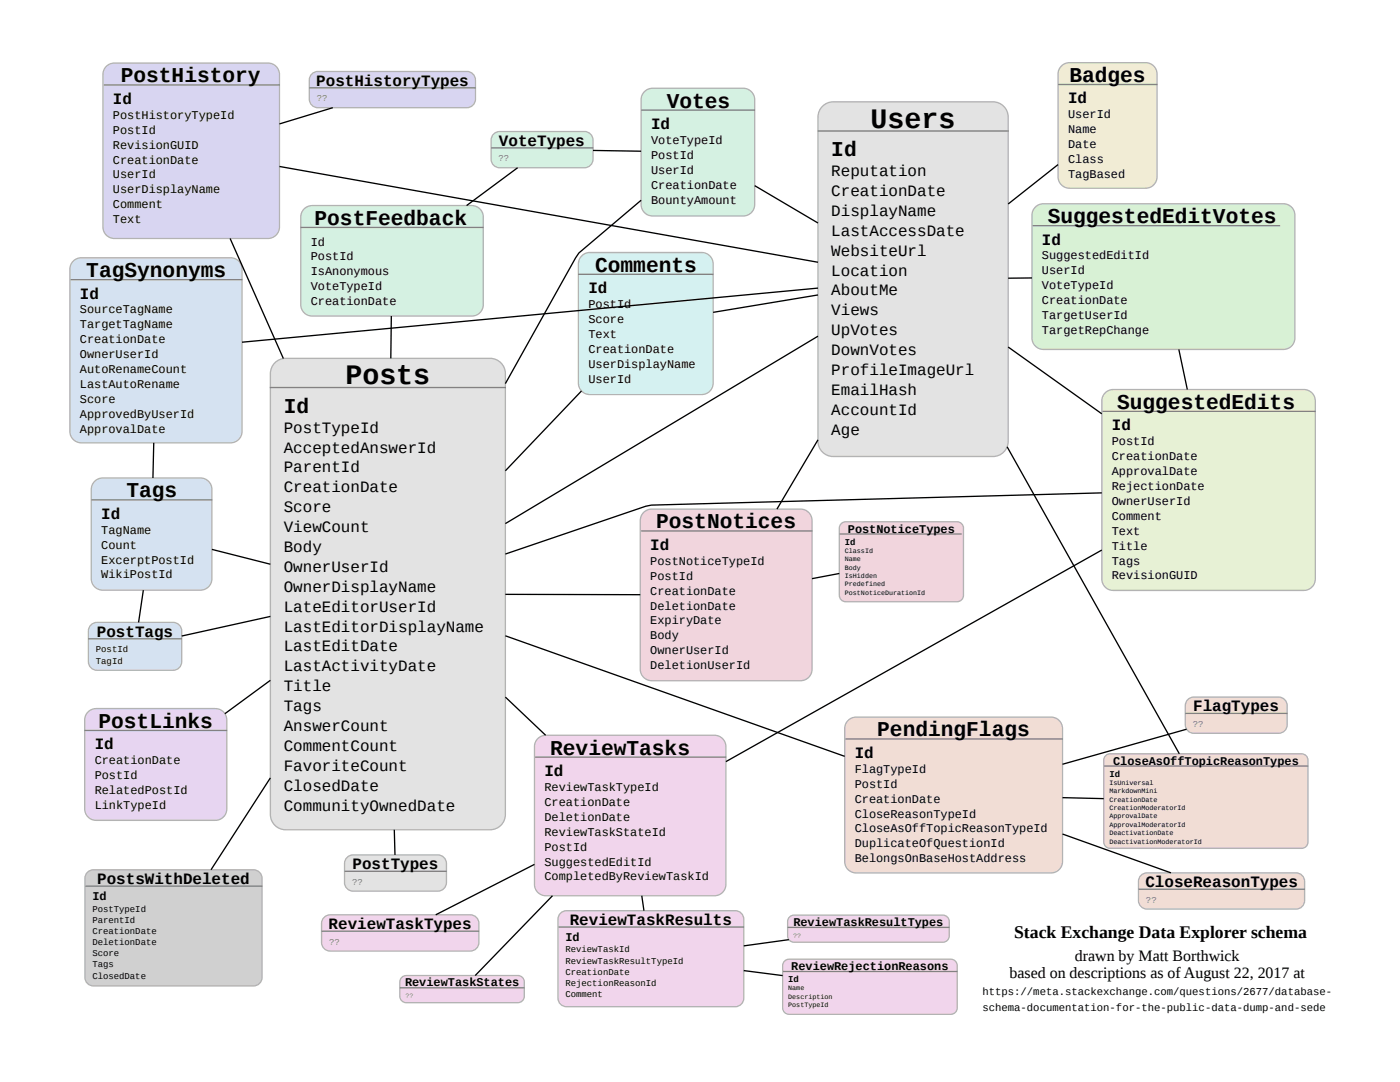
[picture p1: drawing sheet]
<svg xmlns="http://www.w3.org/2000/svg" width="279mm" height="216mm" viewBox="0 0 279 216" stroke-linecap="round" stroke-linejoin="round" font-family="sans-serif">
<defs><g id="words">
<g font-size="5.6">
<text x="173.8" y="25.4">Users</text>
<text x="68.9" y="76.6">Posts</text>
</g>
<g font-size="4.2">
<text x="24.1" y="16.4">PostHistory</text>
<text x="213.4" y="16.3">Badges</text>
<text x="133.1" y="21.5">Votes</text>
<text x="165.9" y="31.2">Id</text>
<text x="62.8" y="44.9">PostFeedback</text>
<text x="209.1" y="44.5">SuggestedEditVotes</text>
<text x="17.2" y="55.3">TagSynonyms</text>
<text x="118.8" y="54.2">Comments</text>
<text x="56.6" y="82.4">Id</text>
<text x="222.9" y="81.6">SuggestedEdits</text>
<text x="25.2" y="99.2">Tags</text>
<text x="130.9" y="105.4">PostNotices</text>
<text x="19.6" y="145.2">PostLinks</text>
<text x="175.1" y="146.9">PendingFlags</text>
<text x="109.8" y="150.6">ReviewTasks</text>
</g>
<text font-size="3.5" x="202.4" y="187.2">Stack Exchange Data Explorer schema</text>
<g font-size="3.2">
<text x="63.1" y="17.1">PostHistoryTypes</text>
<text x="22.5" y="20.7">Id</text>
<text x="213.2" y="20.6">Id</text>
<text x="99.6" y="29.1">VoteTypes</text>
<text x="129.9" y="25.8">Id</text>
<text x="165.9" y="35.1">Reputation</text>
<text x="165.9" y="39.1">CreationDate</text>
<text x="165.9" y="43.1">DisplayName</text>
<text x="165.9" y="47.1">LastAccessDate</text>
<text x="165.9" y="51">WebsiteUrl</text>
<text x="207.9" y="48.8">Id</text>
<text x="15.9" y="59.6">Id</text>
<text x="117.4" y="58.5">Id</text>
<text x="165.9" y="55">Location</text>
<text x="165.9" y="59">AboutMe</text>
<text x="165.9" y="62.9">Views</text>
<text x="165.9" y="66.9">UpVotes</text>
<text x="165.9" y="70.9">DownVotes</text>
<text x="165.9" y="74.8">ProfileImageUrl</text>
<text x="165.9" y="78.8">EmailHash</text>
<text x="165.9" y="82.8">AccountId</text>
<text x="56.6" y="86.3">PostTypeId</text>
<text x="165.9" y="86.7">Age</text>
<text x="221.9" y="85.9">Id</text>
<text x="56.6" y="90.3">AcceptedAnswerId</text>
<text x="56.6" y="94.3">ParentId</text>
<text x="56.6" y="98.2">CreationDate</text>
<text x="20.2" y="103.5">Id</text>
<text x="56.6" y="102.2">Score</text>
<text x="56.6" y="106.2">ViewCount</text>
<text x="56.6" y="110.1">Body</text>
<text x="129.8" y="109.7">Id</text>
<text x="56.6" y="114.1">OwnerUserId</text>
<text x="56.6" y="118.1">OwnerDisplayName</text>
<text x="56.6" y="122.1">LateEditorUserId</text>
<text x="19.3" y="127.1">PostTags</text>
<text x="56.6" y="126">LastEditorDisplayName</text>
<text x="56.6" y="130">LastEditDate</text>
<text x="56.6" y="134">LastActivityDate</text>
<text x="56.6" y="137.9">Title</text>
<text x="56.6" y="141.9">Tags</text>
<text x="238.1" y="142">FlagTypes</text>
<text x="18.9" y="149.5">Id</text>
<text x="56.6" y="145.9">AnswerCount</text>
<text x="56.6" y="149.8">CommentCount</text>
<text x="56.6" y="153.8">FavoriteCount</text>
<text x="108.7" y="154.9">Id</text>
<text x="170.6" y="151.2">Id</text>
<text x="56.6" y="157.8">ClosedDate</text>
<text x="56.6" y="161.7">CommunityOwnedDate</text>
<text x="70.4" y="173.5">PostTypes</text>
<text x="19.4" y="176.4">PostsWithDeleted</text>
<text x="228.6" y="177">CloseReasonTypes</text>
<text x="65.6" y="185.4">ReviewTaskTypes</text>
<text x="113.7" y="184.6">ReviewTaskResults</text>
<text x="214.5" y="191.7">drawn by Matt Borthwick</text>
<text x="201.5" y="195.2">based on descriptions as of August 22, 2017 at</text>
</g>
<g font-size="2.4">
<text x="22.5" y="23.7">PostHistoryTypeId</text>
<text x="213.2" y="23.6">UserId</text>
<text x="22.5" y="26.7">PostId</text>
<text x="22.5" y="29.7">RevisionGUID</text>
<text x="129.9" y="28.7">VoteTypeId</text>
<text x="213.2" y="26.6">Name</text>
<text x="213.2" y="29.6">Date</text>
<text x="22.5" y="32.6">CreationDate</text>
<text x="22.5" y="35.6">UserId</text>
<text x="129.9" y="31.7">PostId</text>
<text x="129.9" y="34.7">UserId</text>
<text x="213.2" y="32.5">Class</text>
<text x="213.2" y="35.5">TagBased</text>
<text x="22.5" y="38.6">UserDisplayName</text>
<text x="22.5" y="41.6">Comment</text>
<text x="129.9" y="37.7">CreationDate</text>
<text x="129.9" y="40.6">BountyAmount</text>
<text x="22.5" y="44.5">Text</text>
<text x="62" y="49">Id</text>
<text x="62" y="52">PostId</text>
<text x="207.9" y="51.8">SuggestedEditId</text>
<text x="62" y="54.9">IsAnonymous</text>
<text x="62" y="57.9">VoteTypeId</text>
<text x="207.9" y="54.8">UserId</text>
<text x="207.9" y="57.7">VoteTypeId</text>
<text x="15.9" y="62.5">SourceTagName</text>
<text x="15.9" y="65.5">TargetTagName</text>
<text x="62" y="60.9">CreationDate</text>
<text x="117.4" y="61.5">PostId</text>
<text x="117.4" y="64.5">Score</text>
<text x="207.9" y="60.7">CreationDate</text>
<text x="207.9" y="63.7">TargetUserId</text>
<text x="15.9" y="68.5">CreationDate</text>
<text x="15.9" y="71.5">OwnerUserId</text>
<text x="117.4" y="67.5">Text</text>
<text x="117.4" y="70.4">CreationDate</text>
<text x="207.9" y="66.7">TargetRepChange</text>
<text x="15.9" y="74.5">AutoRenameCount</text>
<text x="15.9" y="77.4">LastAutoRename</text>
<text x="117.4" y="73.4">UserDisplayName</text>
<text x="117.4" y="76.4">UserId</text>
<text x="15.9" y="80.4">Score</text>
<text x="15.9" y="83.4">ApprovedByUserId</text>
<text x="15.9" y="86.4">ApprovalDate</text>
<text x="221.9" y="88.8">PostId</text>
<text x="221.9" y="91.8">CreationDate</text>
<text x="221.9" y="94.8">ApprovalDate</text>
<text x="221.9" y="97.8">RejectionDate</text>
<text x="221.9" y="100.7">OwnerUserId</text>
<text x="20.2" y="106.5">TagName</text>
<text x="169.2" y="106.3">PostNoticeTypes</text>
<text x="221.9" y="103.7">Comment</text>
<text x="221.9" y="106.7">Text</text>
<text x="20.2" y="109.5">Count</text>
<text x="20.2" y="112.4">ExcerptPostId</text>
<text x="129.8" y="112.7">PostNoticeTypeId</text>
<text x="221.9" y="109.7">Title</text>
<text x="221.9" y="112.6">Tags</text>
<text x="20.2" y="115.4">WikiPostId</text>
<text x="129.8" y="115.7">PostId</text>
<text x="129.8" y="118.7">CreationDate</text>
<text x="221.9" y="115.6">RevisionGUID</text>
<text x="129.8" y="121.6">DeletionDate</text>
<text x="129.8" y="124.6">ExpiryDate</text>
<text x="129.8" y="127.6">Body</text>
<text x="129.8" y="130.6">OwnerUserId</text>
<text x="129.8" y="133.5">DeletionUserId</text>
<text x="18.9" y="152.5">CreationDate</text>
<text x="18.9" y="155.5">PostId</text>
<text x="170.6" y="154.2">FlagTypeId</text>
<text x="222.1" y="152.6">CloseAsOffTopicReasonTypes</text>
<text x="18.9" y="158.5">RelatedPostId</text>
<text x="18.9" y="161.4">LinkTypeId</text>
<text x="108.7" y="157.8">ReviewTaskTypeId</text>
<text x="108.7" y="160.8">CreationDate</text>
<text x="170.6" y="157.2">PostId</text>
<text x="170.6" y="160.2">CreationDate</text>
<text x="108.7" y="163.8">DeletionDate</text>
<text x="108.7" y="166.8">ReviewTaskStateId</text>
<text x="170.6" y="163.1">CloseReasonTypeId</text>
<text x="170.6" y="166.1">CloseAsOffTopicReasonTypeId</text>
<text x="108.7" y="169.7">PostId</text>
<text x="108.7" y="172.7">SuggestedEditId</text>
<text x="170.6" y="169.1">DuplicateOfQuestionId</text>
<text x="170.6" y="172.1">BelongsOnBaseHostAddress</text>
<text x="18.4" y="179.7">Id</text>
<text x="108.7" y="175.7">CompletedByReviewTaskId</text>
<text x="158.3" y="184.8">ReviewTaskResultTypes</text>
<text x="112.9" y="187.8">Id</text>
<text x="80.8" y="196.8">ReviewTaskStates</text>
<text x="157.9" y="193.6">ReviewRejectionReasons</text>
</g>
<g font-size="2.1">
<text x="196.1" y="198.6">https://meta.stackexchange.com/questions/2677/database-</text>
<text x="196.1" y="201.7">schema-documentation-for-the-public-data-dump-and-sede</text>
</g>
<g font-size="1.8" fill="#808080">
<text x="63.2" y="20.2">??</text>
<text x="99.5" y="32.2">??</text>
<text x="238" y="145.1">??</text>
<text x="70.3" y="176.6">??</text>
<text x="228.7" y="180.1">??</text>
<text x="65.7" y="188.5">??</text>
</g>
<g font-size="1.8">
<text x="168.6" y="108.7">Id</text>
<text x="19.1" y="130.2">PostId</text>
<text x="19.1" y="132.4">TagId</text>
<text x="221.4" y="155">Id</text>
<text x="18.4" y="181.9">PostTypeId</text>
<text x="18.4" y="184.1">ParentId</text>
<text x="18.4" y="186.3">CreationDate</text>
<text x="18.4" y="188.6">DeletionDate</text>
<text x="18.4" y="190.8">Score</text>
<text x="112.9" y="190.1">ReviewTaskId</text>
<text x="18.4" y="193">Tags</text>
<text x="18.4" y="195.3">ClosedDate</text>
<text x="112.9" y="192.3">ReviewTaskResultTypeId</text>
<text x="112.9" y="194.5">CreationDate</text>
<text x="112.9" y="196.7">RejectionReasonId</text>
<text x="157.3" y="196">Id</text>
<text x="112.9" y="199">Comment</text>
</g>
<g font-size="1.3">
<text x="168.6" y="110.3">ClassId</text>
<text x="168.6" y="112">Name</text>
<text x="168.6" y="113.7">Body</text>
<text x="168.6" y="115.3">IsHidden</text>
<text x="168.6" y="117">Predefined</text>
<text x="168.6" y="118.7">PostNoticeDurationId</text>
<text x="221.4" y="156.6">IsUniversal</text>
<text x="221.4" y="158.3">MarkdownMini</text>
<text x="221.4" y="160">CreationDate</text>
<text x="221.4" y="161.6">CreationModeratorId</text>
<text x="221.4" y="163.3">ApprovalDate</text>
<text x="221.4" y="165">ApprovalModeratorId</text>
<text x="221.4" y="166.6">DeactivationDate</text>
<text x="221.4" y="168.3">DeactivationModeratorId</text>
<text x="157.3" y="197.6">Name</text>
<text x="157.3" y="199.3">Description</text>
<text x="157.3" y="201">PostTypeId</text>
</g>
<g font-size="1.3" fill="#808080">
<text x="158.3" y="187.1">??</text>
<text x="80.9" y="199.1">??</text>
</g>
</g></defs>
<path d="M157.4 183.1l.7-.4 .4-.1h29.7a1.28 1.28 0 0 1 1.2 1.3v2.8a1.28 1.28 0 0 1-1.2 1.3h-29.7a1.28 1.28 0 0 1-1.3-1.3v-2.8z" fill="#f1d5ec" stroke="#b3b3b3" stroke-width=".26"/>
<path d="M157.2 185h32.3" fill="none" stroke="#808080" stroke-width=".26"/>
<path d="M64.7 183l.7-.4 .5-.1h28a1.71 1.71 0 0 1 1.7 1.8v3.8a1.71 1.71 0 0 1-1.7 1.7h-28a1.71 1.71 0 0 1-1.7-1.7v-3.8v-.5z" fill="#f1d5ec" stroke="#b3b3b3" stroke-width=".26"/>
<path d="M64.2 185.8h31.4" fill="none" stroke="#808080" stroke-width=".26"/>
<path d="M80 195.2l.7-.5h.4h22.3a1.28 1.28 0 0 1 1.2 1.2v2.9a1.28 1.28 0 0 1-1.2 1.3h-22.3a1.28 1.28 0 0 1-1.3-1.3v-2.9z" fill="#f1d5ec" stroke="#b3b3b3" stroke-width=".26"/>
<path d="M79.8 197.1h24.9" fill="none" stroke="#808080" stroke-width=".26"/>
<path d="M62.2 14.8l.8-.5h.4h29.8a1.71 1.71 0 0 1 1.7 1.7v3.8a1.71 1.71 0 0 1-1.7 1.7h-29.8a1.71 1.71 0 0 1-1.7-1.7v-3.8l.1-.5z" fill="#d8d5f1" stroke="#b3b3b3" stroke-width=".26"/>
<path d="M61.7 17.5h33.2" fill="none" stroke="#808080" stroke-width=".26"/>
<path d="M60.7 41.7l1-.6 .6-.1h31.9a2.28 2.28 0 0 1 2.3 2.3v17.5a2.28 2.28 0 0 1-2.3 2.3h-31.9a2.28 2.28 0 0 1-2.3-2.3v-17.5l.1-.6z" fill="#d5f1e2" stroke="#b3b3b3" stroke-width=".26"/>
<path d="M60 45.4h36.5" fill="none" stroke="#808080" stroke-width=".26"/>
<path d="M55.1 72.2l1.2-.6 .7-.1h40.8a3 3 0 0 1 3.1 3.1v87.9a3 3 0 0 1-3.1 3.1h-40.8a3 3 0 0 1-3-3.1v-87.9a3 3 0 0 1 1.1-2.4z" fill="#e3e3e3" stroke="#b3b3b3" stroke-width=".26"/>
<path d="M53.8 77.3h47.2" fill="none" stroke="#808080" stroke-width=".26"/>
<path d="M227.7 174.7l.8-.5h.4h29.7a1.71 1.71 0 0 1 1.8 1.7v3.8a1.71 1.71 0 0 1-1.8 1.7h-29.7a1.71 1.71 0 0 1-1.7-1.7v-3.8l.1-.5z" fill="#f1ddd5" stroke="#b3b3b3" stroke-width=".26"/>
<path d="M227.2 177.4h33.2" fill="none" stroke="#808080" stroke-width=".26"/>
<path d="M237.1 139.6l.7-.4 .5-.1h16.9a1.71 1.71 0 0 1 1.7 1.7v3.8a1.71 1.71 0 0 1-1.7 1.7h-16.9a1.71 1.71 0 0 1-1.8-1.7v-3.8l.1-.5z" fill="#f1ddd5" stroke="#b3b3b3" stroke-width=".26"/>
<path d="M236.5 142.4h20.5" fill="none" stroke="#808080" stroke-width=".26"/>
<path d="M163.9 21.5a3 3 0 0 1 2.4-1.2h31.9a3 3 0 0 1 3 3.1v64.6a3 3 0 0 1-3 3.1h-31.9a3 3 0 0 1-3.1-3.1v-64.6l.1-.7z" fill="#e3e3e3" stroke="#b3b3b3" stroke-width=".26"/>
<path d="M163.2 26.1h38.1" fill="none" stroke="#808080" stroke-width=".26"/>
<path d="M116.1 51.1l1-.6 .6-.1h22.3a2.28 2.28 0 0 1 2.3 2.3v23.7a2.28 2.28 0 0 1-2.3 2.3h-22.3a2.28 2.28 0 0 1-2.3-2.3v-23.7l.1-.6z" fill="#d5f1f1" stroke="#b3b3b3" stroke-width=".26"/>
<path d="M115.4 54.7h27" fill="none" stroke="#808080" stroke-width=".26"/>
<path d="M211.8 13.2l1-.6 .6-.1h15.2a2.28 2.28 0 0 1 2.3 2.3v20.5a2.28 2.28 0 0 1-2.3 2.3h-15.2a2.28 2.28 0 0 1-2.2-2.3v-20.5v-.6z" fill="#f1ecd5" stroke="#b3b3b3" stroke-width=".26"/>
<path d="M211.2 16.9h19.8" fill="none" stroke="#808080" stroke-width=".26"/>
<path d="M220.5 150.9l.7-.4 .4-.1h38.2a1.28 1.28 0 0 1 1.2 1.3v16.3a1.28 1.28 0 0 1-1.2 1.3h-38.2a1.28 1.28 0 0 1-1.3-1.3v-16.3z" fill="#f1ddd5" stroke="#b3b3b3" stroke-width=".26"/>
<path d="M220.3 152.9h40.8" fill="none" stroke="#808080" stroke-width=".26"/>
<path d="M169.2 143.8l1.1-.6 .6-.1h38.9a2.28 2.28 0 0 1 2.2 2.3v26.5a2.28 2.28 0 0 1-2.2 2.3h-38.9a2.28 2.28 0 0 1-2.3-2.3v-26.5l.1-.6z" fill="#f1ddd5" stroke="#b3b3b3" stroke-width=".26"/>
<path d="M168.7 147.5h43.4" fill="none" stroke="#808080" stroke-width=".26"/>
<path d="M21.2 13.3l1-.6 .6-.1h30.7a2.28 2.28 0 0 1 2.3 2.3v30.4a2.28 2.28 0 0 1-2.3 2.3h-30.7a2.28 2.28 0 0 1-2.3-2.3v-30.4l.1-.6z" fill="#d8d5f1" stroke="#b3b3b3" stroke-width=".26"/>
<path d="M20.7 16.9h35.2" fill="none" stroke="#808080" stroke-width=".26"/>
<path d="M17.6 142.1l1-.6 .6-.1h23.8a2.28 2.28 0 0 1 2.3 2.3v17.7a2.28 2.28 0 0 1-2.3 2.3h-23.8a2.28 2.28 0 0 1-2.3-2.3v-17.7l.1-.6z" fill="#e7d5f1" stroke="#b3b3b3" stroke-width=".26"/>
<path d="M16.9 145.8h28.4" fill="none" stroke="#808080" stroke-width=".26"/>
<path d="M128.4 102.3l1.1-.6 .6-.1h29.7a2.28 2.28 0 0 1 2.3 2.3v29.6a2.28 2.28 0 0 1-2.3 2.3h-29.7a2.28 2.28 0 0 1-2.3-2.3v-29.6l.1-.6z" fill="#f1d5dd" stroke="#b3b3b3" stroke-width=".26"/>
<path d="M128 105.9h34.1" fill="none" stroke="#808080" stroke-width=".26"/>
<path d="M167.8 104.6l.6-.4 .4-.1h22.2a1.28 1.28 0 0 1 1.3 1.3v13.4a1.28 1.28 0 0 1-1.3 1.3h-22.2a1.28 1.28 0 0 1-1.3-1.3v-13.4z" fill="#f1d5dd" stroke="#b3b3b3" stroke-width=".26"/>
<path d="M167.6 106.6h24.3" fill="none" stroke="#808080" stroke-width=".26"/>
<path d="M17.4 174.1l.8-.5h.5h31.9a1.71 1.71 0 0 1 1.7 1.7v19.7a1.71 1.71 0 0 1-1.7 1.7h-31.9a1.71 1.71 0 0 1-1.8-1.7v-19.7l.1-.5z" fill="#d0d0d0" stroke="#b3b3b3" stroke-width=".26"/>
<path d="M17 176.8h35.4" fill="none" stroke="#808080" stroke-width=".26"/>
<path d="M18.1 124.7l.8-.4 .5-.1h15.1a1.71 1.71 0 0 1 1.8 1.7v6.1a1.71 1.71 0 0 1-1.8 1.7h-15.1a1.71 1.71 0 0 1-1.8-1.7v-6.1l.1-.4z" fill="#d5e2f1" stroke="#b3b3b3" stroke-width=".26"/>
<path d="M17.6 127.5h18.7" fill="none" stroke="#808080" stroke-width=".26"/>
<path d="M156.4 191.9l.7-.4 .4-.1h32.3a1.28 1.28 0 0 1 1.2 1.3v8.4a1.28 1.28 0 0 1-1.2 1.3h-32.3a1.28 1.28 0 0 1-1.3-1.3v-8.4z" fill="#f1d5ec" stroke="#b3b3b3" stroke-width=".26"/>
<path d="M156.3 193.8h34.8" fill="none" stroke="#808080" stroke-width=".26"/>
<path d="M111.9 182.2l.7-.4 .5-.1h33.6a1.71 1.71 0 0 1 1.7 1.7v15.8a1.71 1.71 0 0 1-1.7 1.7h-33.6a1.71 1.71 0 0 1-1.7-1.7v-15.8v-.4z" fill="#f1d5ec" stroke="#b3b3b3" stroke-width=".26"/>
<path d="M111.5 185h37" fill="none" stroke="#808080" stroke-width=".26"/>
<path d="M107.3 147.4l1-.6 .7-.1h33.6a2.28 2.28 0 0 1 2.3 2.3v27.5a2.28 2.28 0 0 1-2.3 2.2h-33.6a2.28 2.28 0 0 1-2.3-2.2v-27.5v-.6z" fill="#f1d5ec" stroke="#b3b3b3" stroke-width=".26"/>
<path d="M106.8 151.1h38.1" fill="none" stroke="#808080" stroke-width=".26"/>
<path d="M220.6 78.4l1-.6 .6-.1h38a2.28 2.28 0 0 1 2.3 2.3v35.5a2.28 2.28 0 0 1-2.3 2.3h-38a2.28 2.28 0 0 1-2.3-2.3v-35.5l.1-.6z" fill="#e7f1d5" stroke="#b3b3b3" stroke-width=".26"/>
<path d="M220 82.1h42.6" fill="none" stroke="#808080" stroke-width=".26"/>
<path d="M206.6 41.3l1-.6h.6h47.9a2.28 2.28 0 0 1 2.3 2.2v24.5a2.28 2.28 0 0 1-2.3 2.3h-47.9a2.28 2.28 0 0 1-2.2-2.3v-24.5v-.6z" fill="#d8f1d5" stroke="#b3b3b3" stroke-width=".26"/>
<path d="M206.1 45h49.4" fill="none" stroke="#808080" stroke-width=".26"/>
<path d="M18.9 96l1-.5 .6-.1h19.5a2.28 2.28 0 0 1 2.3 2.3v17.8a2.28 2.28 0 0 1-2.3 2.3h-19.5a2.28 2.28 0 0 1-2.3-2.3v-17.8l.1-.6z" fill="#d5e2f1" stroke="#b3b3b3" stroke-width=".26"/>
<path d="M18.2 99.7h24.2" fill="none" stroke="#808080" stroke-width=".26"/>
<path d="M14.6 52.1l1-.6 .6-.1h29.8a2.28 2.28 0 0 1 2.3 2.3v32.4a2.28 2.28 0 0 1-2.3 2.3h-29.8a2.28 2.28 0 0 1-2.3-2.3v-32.4l.1-.6z" fill="#d5e2f1" stroke="#b3b3b3" stroke-width=".26"/>
<path d="M14.1 55.8h34.3" fill="none" stroke="#808080" stroke-width=".26"/>
<path d="M128.6 18.3l1-.6 .6-.1h18.1a2.28 2.28 0 0 1 2.3 2.3v20.9a2.28 2.28 0 0 1-2.3 2.3h-18.1a2.28 2.28 0 0 1-2.3-2.3v-20.9l.1-.6z" fill="#d5f1e2" stroke="#b3b3b3" stroke-width=".26"/>
<path d="M128 22h22.7" fill="none" stroke="#808080" stroke-width=".26"/>
<path d="M211.2 32.8l-10 7.9M116.1 78l-15.2 15.9M163.2 67.1l-62.3 37.4M201 89.2l34.4 61.2M100.9 126.9l67.7 24M212 159.2l8.3 .2" fill="none" stroke="#000" stroke-width=".26"/>
<path d="M69.3 171.1l.7-.5h.5h16.9a1.71 1.71 0 0 1 1.7 1.7v3.8a1.71 1.71 0 0 1-1.7 1.7h-16.9a1.71 1.71 0 0 1-1.7-1.7v-3.8v-.5z" fill="#e3e3e3" stroke="#b3b3b3" stroke-width=".26"/>
<path d="M68.8 173.9h20.4" fill="none" stroke="#808080" stroke-width=".26"/>
<path d="M163.2 58.9l-20.9 3.4M236.8 145.5l-24.8 7M78.7 165.6l.1 5M212 166.4l21.7 7.8" fill="none" stroke="#000" stroke-width=".26"/>
<path d="M98.5 26.7l.8-.4 .4-.1h16.9a1.71 1.71 0 0 1 1.7 1.8v3.8a1.71 1.71 0 0 1-1.7 1.7h-16.9a1.71 1.71 0 0 1-1.7-1.7v-3.8l.1-.5z" fill="#d5f1e2" stroke="#b3b3b3" stroke-width=".26"/>
<path d="M98 29.5h20.4" fill="none" stroke="#808080" stroke-width=".26"/>
<g fill="none" stroke="#000" stroke-width=".26">
<path d="M55.8 33.2l107.4 19.1M66.4 21.5l-10.6 3.2M103.3 33.5l-10.2 7.5M118.3 30l9.6 .2M127.9 40l-12.4 10.5-14.6 26M150.6 37l12.6 7.5M45.9 47.6l10.7 23.9M163.2 57.5l-114.9 10.8M206 55.5h-4.8M78.1 63.1l-.1 8.4M201.2 69.2l18.7 13.4M235.3 69.7l1.7 8"/>
<path d="M30.7 88.4l-.2 7M163.2 87.8l-8.1 13.8M219.9 98.3l-89.9 2.5-1.1 .2-28 9.6M28.6 117.8l-.9 6.4M42.3 109.6l11.7 3M100.9 118.6l26.9 .1M167.5 114.4l-5.4 1.1M219.9 109.8l-75 42.2M54 135.7l-9.1 6.7M54 123l-17.7 3.9M100.9 139.1l8 7.6M54 155.2l-11.9 18.4"/>
<path d="M106.7 172.5l-19.7 10M110.3 178.7l-15.5 16M128.1 178.7l.4 3M148.4 193.7l7.8 1M157.4 187.5l-9 1.2"/>
</g>
<use href="#words"/>
</svg>
